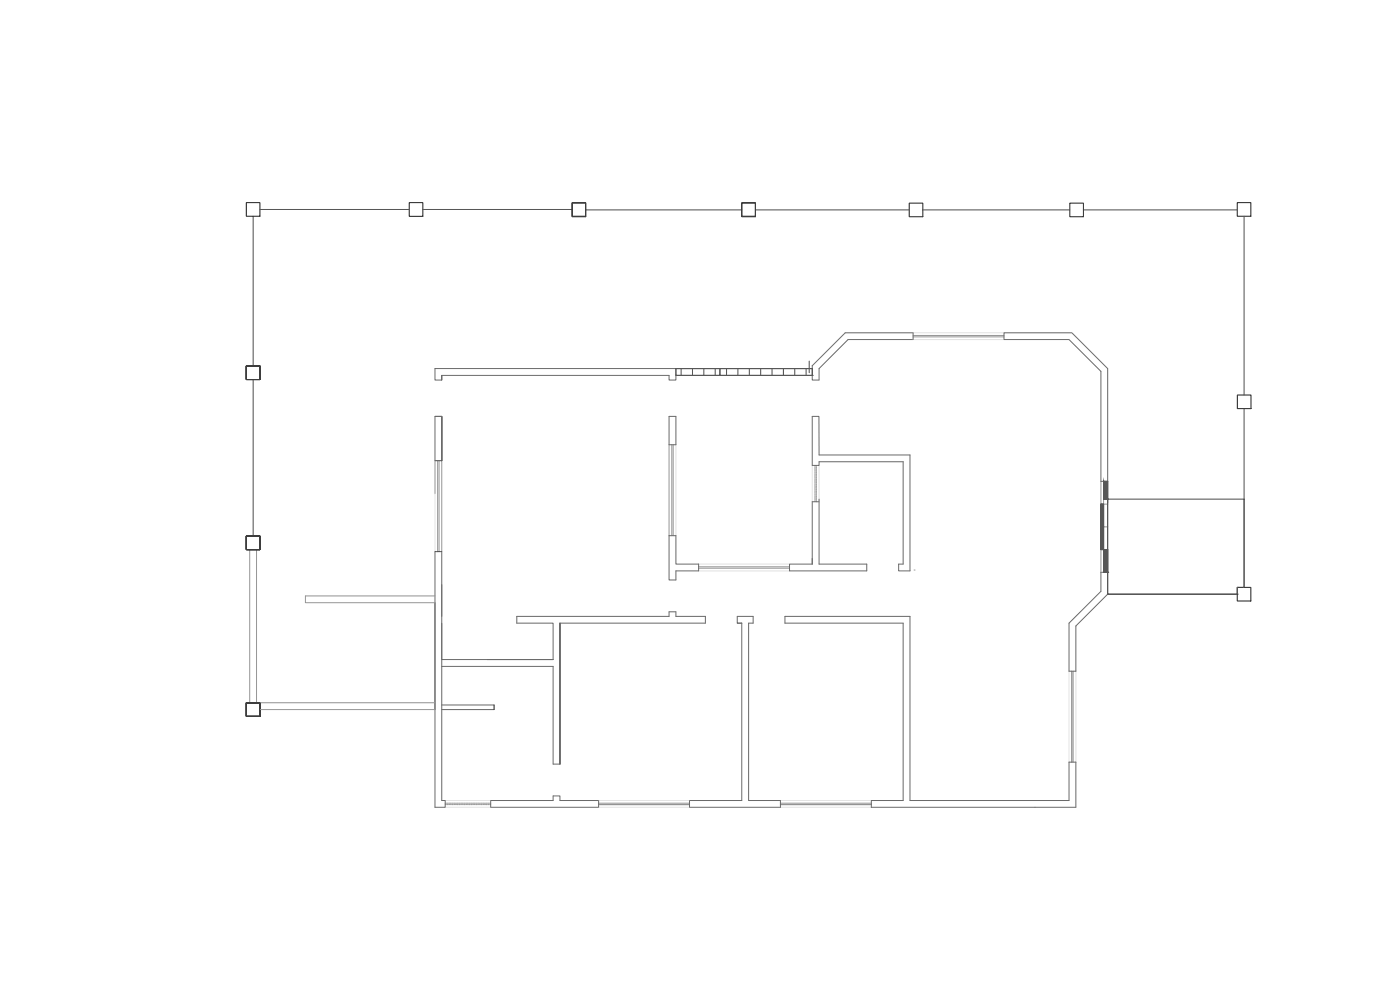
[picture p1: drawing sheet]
<svg xmlns="http://www.w3.org/2000/svg" width="420mm" height="297mm" viewBox="0 0 420 297" stroke-linecap="round" stroke-linejoin="round" font-family="sans-serif">
<!-- layer: PAREDE -->
<g fill="none" stroke="#696969" stroke-width=".3">
<path d="M301.3 99.9h20.4l10.7 10.7v33.8h-2v-33l-9.6-9.5h-19.5zM132.6 112.6h68.2v1.4h2v-3.4h-72.3v3.4h2.1v-1.4v1.4M243.8 109.7l9.9-9.8h20.3v2h-19.5l-8.7 8.7v3.4h-2zM130.5 124.9h2.1v13.3v-13.3v13.3v-13.3h-2.1v23.2M200.8 124.9h2v8.5h-2zM243.8 124.9h2v11.6h27.3v34.8h-3.4v-2h1.3l.1-30.8h-25.3v1.1h-2zM243.8 150.5h2v18.8h14.3v2h-23.2v-2h6.9zM245.8 149.8v.5M130.5 165.5v76.7h3.1v-2h-1v-74.7M132.6 175.4v9.5M200.8 160.7h2v8.6h6.9v2h-6.9v2.7h-2zM330.4 171.7h2v6.6l-9.5 9.5v13.6h-2.1v-14.4l9.6-9.6z"/>
<path d="M132.6 187v10.9h33.4v-10.9h-10.9v-2.1h45.7v-1.3h2v1.3h8.9v2.1h-43.7M168 187v42.3v-42.3M168 187v42.3h-2v-29.4h-33.4M221.3 184.9h4.7v2.1h-1.3v53.2h9.5v2h-27.3v-2h15.7v-53.2h-1.3zM221.3 187h1.3M235.6 184.9h37.5v55.3h47.7v-11.5h2.1v13.5h-61.4v-2h9.5v-53.2h-35.4zM132.6 212.9h15.7M132.6 211.5h15.7M166 238.8v1.4h-2M166 238.8h2v1.4h11.6v2h-32.3v-2h16.7M164 240.2h2"/>
</g>
<!-- layer: ESQUADRIA -->
<g fill="none" stroke="#e1e1e1" stroke-width=".3">
<path d="M274 99.9h27.3M274 101.9h27.3M130.5 138.2v27.3M202.8 133.4v27.3M243.8 139.6v10.9M245.8 139.6v10.9M209.7 171.3h27.2M209.7 169.3h27.2M320.8 201.4v27.3M322.9 201.4v27.3M133.6 242.2h13.7M133.6 240.2h13.7"/>
<path d="M179.6 242.2h27.3M179.6 240.2h27.3M234.2 242.2h27.3M234.2 240.2h27.3"/>
</g>
<!-- layer: JANELA -->
<g fill="none" stroke="#959595" stroke-width=".3">
<path d="M274 100.7h27.3M274 101.1h27.3M200.8 133.4v27.3M201.6 133.4v27.3M202 133.4v27.3M209.7 170.1h27.2M209.7 170.5h27.2M321.7 201.4v27.3M322.1 201.4v27.3M179.6 241.4h27.3M179.6 241h27.3M234.2 241.4h27.3"/>
<path d="M234.2 241h27.3"/>
</g>
<!-- layer: VARANDA -->
<path d="M76 64.9v44.9M78 62.9h44.8M126.9 62.9h44.8M175.8 63h46.8M226.7 63h46.2M277 63h44.1M325.1 63h46.2M373.4 64.9v53.6M76 113.9v46.9M373.4 122.6v53.6M332.4 178.3h38.9" fill="none" stroke="#4c4c4c" stroke-width=".3"/>
<!-- layer: PORTA -->
<g fill="none" stroke="#959595" stroke-width=".3">
<path d="M131.3 138.2v27.3M131.8 138.2v27.3M132.6 138.2v27.3M330.4 144.4v27.3M330.4 151.3h2M330.4 158.1h2M331.2 144.4v27.3M332.4 144.4v27.3M74.9 164.9v45.9M77 164.9v45.9M130.5 178.8h-38.8v2h38.8M274.3 171h.1"/>
<path d="M330.4 164.9h2M78 212.9h52.5M78 210.8h52.5"/>
</g>
<!-- layer: PILAR -->
<g fill="none" stroke="#1d1d1d" stroke-width=".3">
<path d="M73.9 60.8h4.1v4.1h-4.1zM122.8 60.8h4.1v4.1h-4.1zM171.7 60.8h4.1v4.1h-4.1zM171.7 60.9h4.1v4.1h-4.1zM222.6 60.8h4.1v4.1h-4.1zM222.6 60.9h4.1v4.1h-4.1zM272.9 60.9h4.1v4.1h-4.1zM321.1 60.9h4v4.1h-4zM371.3 60.8h4.1v4.1h-4.1zM78 109.8h-4.1v4.1h4.1h-4.1v-4.1h4.1v4.1v-4.1h-4.1v4.1h4.1v-4.1h-4.1v4.1h4.1M371.3 118.5h4.1v4.1h-4.1zM73.9 160.8h4.1v4.1h-4.1v-4.1h4.1v4.1h-4.1v-4.1h4.1v4.1v-4.1h-4.1v4.1h4.1h-4.1z"/>
<path d="M371.3 176.2h4.1v4.1h-4.1zM73.9 210.8h4.1v4.1h-4.1v-4.1h4.1v4.1h-4.1v-4.1h4.1v4.1v-4.1h-4.1v4.1h4.1h-4.1zM148.3 211.5v1.4"/>
</g>
<!-- layer: PROJCASA -->
<g fill="none" stroke="#959595" stroke-width=".3">
<path d="M244.6 139.6v.3M245 139.6v.3M244.6 140.1v.3M244.6 140.6v.3M244.6 141.1v.3M244.6 141.6v.3M244.6 142.1v.4M244.6 142.6v.4M244.6 143.1v.4M244.6 143.6v.4M244.6 144.2v.3M244.6 144.7v.3"/>
<path d="M244.6 145.2v.3M244.6 145.7v.3M244.6 146.2v.3M244.6 146.7v.4M244.6 147.2v.4M244.6 147.7v.4M244.6 148.3v.3M244.6 148.8v.3M244.6 149.3v.3M244.6 149.8v.3M244.6 150.3v.2M245 140.1v.3"/>
<path d="M245 140.6v.3M245 141.1v.3M245 141.6v.3M245 142.1v.4M245 142.6v.4M245 143.1v.4M245 143.6v.4M245 144.2v.3M245 144.7v.3M245 145.2v.3M245 145.7v.3M245 146.2v.3"/>
<path d="M245 146.7v.4M245 147.2v.4M245 147.7v.4M245 148.3v.3M245 148.8v.3M245 149.3v.3M245 149.8v.3M245 150.3v.2M133.6 241.4h.3M133.6 241h.3M134.1 241.4h.4M134.1 241h.4"/>
<path d="M134.6 241.4h.4M134.6 241h.4M135.2 241.4h.3M135.2 241h.3M135.7 241.4h.3M135.7 241h.3M136.2 241.4h.3M136.2 241h.3M136.7 241.4h.3M136.7 241h.3M137.2 241.4h.3M137.2 241h.3"/>
<path d="M137.7 241.4h.4M137.7 241h.4M138.2 241.4h.4M138.2 241h.4M138.7 241.4h.4M138.7 241h.4M139.2 241.4h.4M139.2 241h.4M139.7 241.4h.4M139.7 241h.4M140.3 241.4h.3M140.3 241h.3"/>
<path d="M140.8 241.4h.3M140.8 241h.3M141.3 241.4h.3M141.3 241h.3M141.8 241.4h.3M141.8 241h.3M142.3 241.4h.3M142.3 241h.3M142.8 241.4h.4M142.8 241h.4M143.3 241.4h.4M143.3 241h.4"/>
<path d="M143.9 241.4h.3M143.9 241h.3M144.4 241.4h.3M144.4 241h.3M144.9 241.4h.3M144.9 241h.3M145.4 241.4h.3M145.4 241h.3M145.9 241.4h.3M145.9 241h.3M146.4 241.4h.3M146.4 241h.3"/>
<path d="M146.9 241.4h.4M146.9 241h.4"/>
</g>
<!-- layer: CP-CAR -->
<path d="M202.8 110.6h41" fill="none" stroke="#000" stroke-width=".3"/>
<!-- layer: PORTA -->
<g fill="none" stroke="#4c4c4c" stroke-width=".3">
<path d="M202.8 110.6h13.3v2h-13.3zM202.8 110.6h.1M202.8 112.6h.1M202.8 110.6h41M202.8 112.6h41M204.4 110.6v2M207.8 110.6v2M211.2 110.6v2M214.6 110.6v2M216.1 112.6h.1M216.1 110.6h27.7v2h-27.7zM216.1 110.6h.1"/>
<path d="M218 110.6v2M221.5 110.6v2M224.9 110.6v2M228.3 110.6v2M231.7 110.6v2M235.1 110.6v2M238.5 110.6v2M241.9 110.6v2M242.9 108.3v3.5M243.8 112.6h.1M130.5 138.2h2.1M330.4 151.3h.8v6.8h-.8z"/>
<path d="M330.4 151.3h.1M330.4 158.1h.1M330.4 158.1h.8v6.8h-.8zM331.2 144.4h1.2v5.4h-1.2zM331.2 144.4h.1M331.2 149.8h.1M332.4 149.8h.1M332.4 149.8h41v26.4h-2.1v2.1h-38.9zM130.5 165.5h2.1M330.4 164.9h.1M331.2 164.9h.1M331.2 164.9h1.2v6.8h-1.2z"/>
<path d="M331.2 171.7h.1M332.4 171.7h.1M332.4 178.3h.1M371.3 178.3h.1M371.3 176.2h.1M373.4 176.2h.1"/>
</g>
<g fill="#4c4c4c" stroke="#4c4c4c" stroke-width=".3">
<path d="M331.2 144.4l1.2 5.4v-5.4zM331.2 144.4l1.2 5.4h-1.2z"/>
<path d="M330.4 151.3l.8 6.8v-6.8zM330.4 151.3l.8 6.8h-.8z"/>
<path d="M330.4 158.1l.8 6.8v-6.8zM330.4 158.1l.8 6.8h-.8z"/>
<path d="M331.2 164.9l1.2 6.8v-6.8zM331.2 164.9l1.2 6.8h-1.2z"/>
</g>
</svg>
